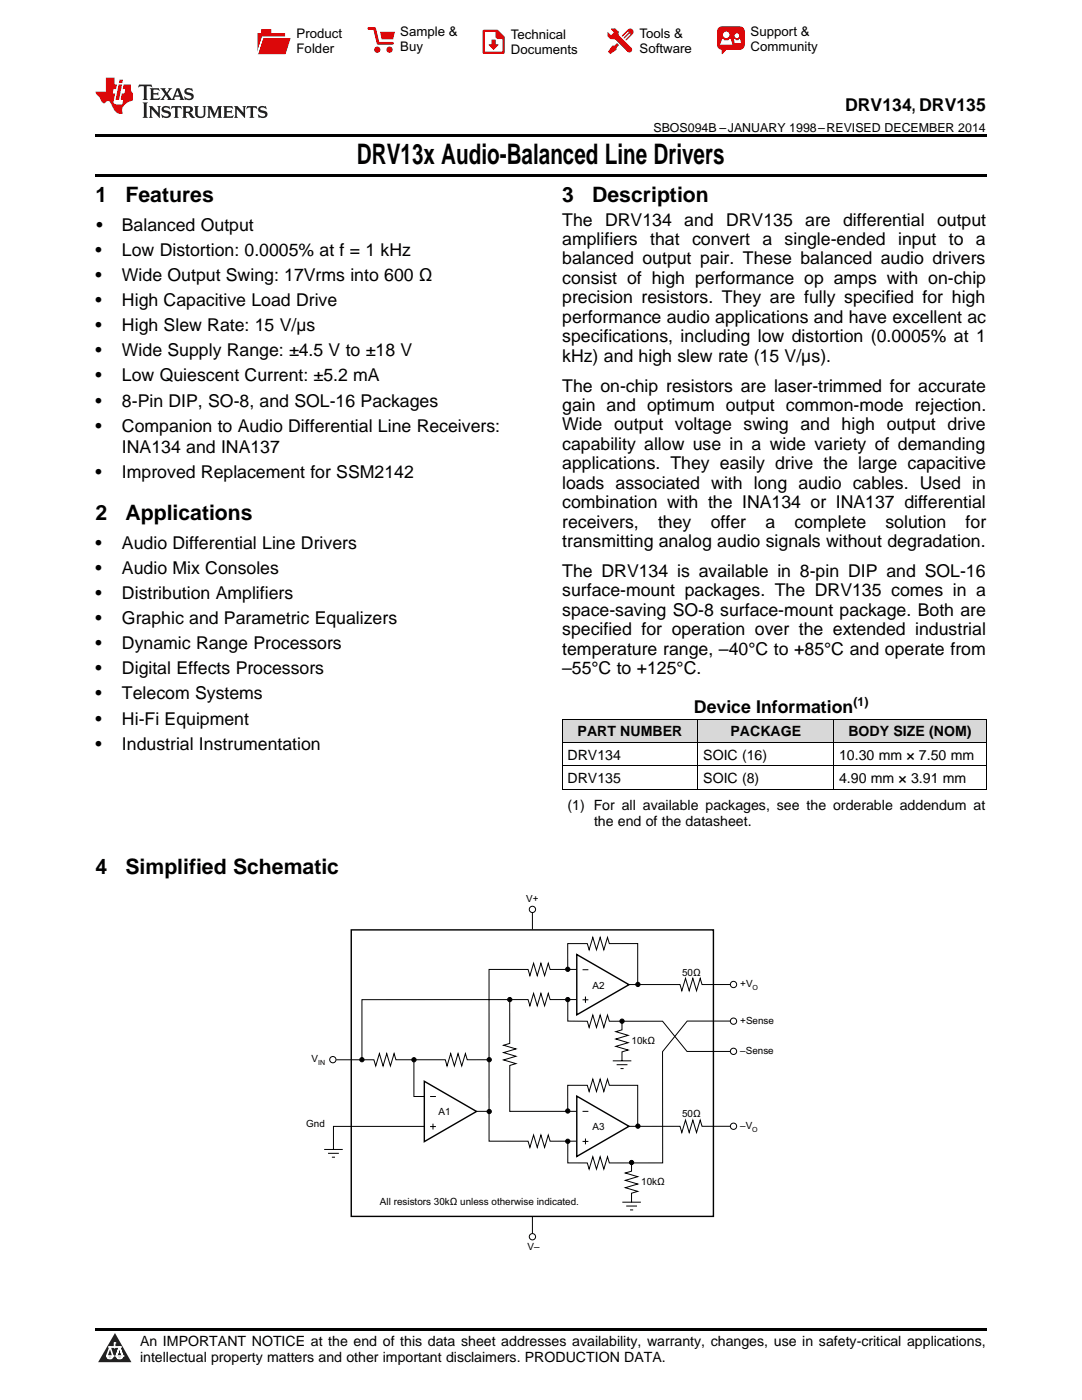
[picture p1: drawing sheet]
<svg xmlns="http://www.w3.org/2000/svg" width="216mm" height="279mm" viewBox="0 0 216 279" stroke-linecap="round" stroke-linejoin="round" font-family="sans-serif">
<defs><g id="words">
<text font-size="5.6" x="71.2" y="32.8">DRV13x Audio-Balanced Line Drivers</text>
<g font-size="4.2">
<text x="19" y="40.4">1</text>
<text x="25" y="40.4">Features</text>
<text x="112.2" y="40.4">3</text>
<text x="118.2" y="40.4">Description</text>
<text x="19" y="103.8">2</text>
<text x="25" y="103.8">Applications</text>
<text x="19" y="174.4">4</text>
<text x="25" y="174.4">Simplified Schematic</text>
</g>
<g font-size="3.5">
<text x="168.6" y="22.2">DRV134, DRV135</text>
<text x="19.2" y="46.1">•</text>
<text x="24.3" y="46.1">Balanced Output</text>
<text x="112.2" y="45">The DRV134 and</text>
<text x="144.9" y="45">DRV135 are</text>
<text x="168.2" y="45">differential</text>
<text x="187" y="45">output</text>
<text x="19" y="51.1">•</text>
<text x="24.3" y="51.1">Low Distortion: 0.0005% at f = 1 kHz</text>
<text x="112.2" y="48.9">amplifiers</text>
<text x="112.2" y="52.8">balanced output pair. These balanced audio drivers</text>
<text x="129.7" y="48.9">that</text>
<text x="138.1" y="48.9">convert a</text>
<text x="156.6" y="48.9">single-ended</text>
<text x="179.2" y="48.9">input to</text>
<text x="194.7" y="48.9">a</text>
<text x="19" y="56.1">•</text>
<text x="24.3" y="56.1">Wide Output Swing: 17Vrms into 600 Ω</text>
<text x="112.2" y="56.7">consist of high performance op amps with on-chip</text>
<text x="19" y="61.1">•</text>
<text x="24.3" y="61.1">High Capacitive Load Drive</text>
<text x="112.2" y="60.5">precision resistors. They are fully specified for high</text>
<text x="112.2" y="64.4">performance audio applications and have excellent ac</text>
<text x="19" y="66.1">•</text>
<text x="19" y="71.1">•</text>
<text x="24.3" y="66.1">High Slew Rate: 15 V/µs</text>
<text x="24.3" y="71.1">Wide Supply Range: ±4.5 V to ±18 V</text>
<text x="112.2" y="68.3">specifications, including low distortion (0.0005% at 1</text>
<text x="19" y="76.1">•</text>
<text x="24.3" y="76.1">Low Quiescent Current: ±5.2 mA</text>
<text x="112.2" y="72.2">kHz) and high slew rate (15 V/µs).</text>
<text x="19" y="81.1">•</text>
<text x="24.3" y="81.1">8-Pin DIP, SO-8, and SOL-16 Packages</text>
<text x="112.2" y="78.1">The on-chip resistors are laser-trimmed for accurate</text>
<text x="112.2" y="82">gain and optimum output common-mode rejection.</text>
<text x="19" y="86.1">•</text>
<text x="24.3" y="86.1">Companion to Audio Differential Line Receivers:</text>
<text x="112.2" y="85.9">Wide output voltage swing and high output drive</text>
<text x="112.2" y="89.8">capability allow use in a wide variety of demanding</text>
<text x="19" y="95.4">•</text>
<text x="24.3" y="90.4">INA134 and INA137</text>
<text x="24.3" y="95.4">Improved Replacement for SSM2142</text>
<text x="112.2" y="93.7">applications. They easily drive the large capacitive</text>
<text x="112.2" y="97.5">loads associated with long audio cables. Used in</text>
<text x="112.2" y="101.4">combination with the INA134 or INA137 differential</text>
<text x="112.2" y="105.3">receivers,</text>
<text x="131.3" y="105.3">they</text>
<text x="141.8" y="105.3">offer</text>
<text x="152.7" y="105.3">a</text>
<text x="158.5" y="105.3">complete</text>
<text x="176.7" y="105.3">solution</text>
<text x="192.7" y="105.3">for</text>
<text x="19" y="109.5">•</text>
<text x="24.3" y="109.5">Audio Differential Line Drivers</text>
<text x="112.2" y="109.2">transmitting analog audio signals without degradation.</text>
<text x="19" y="114.5">•</text>
<text x="19" y="119.6">•</text>
<text x="24.3" y="114.5">Audio Mix Consoles</text>
<text x="24.3" y="119.6">Distribution Amplifiers</text>
<text x="112.2" y="115.1">The DRV134 is available in 8-pin DIP and SOL-16</text>
<text x="112.2" y="119">surface-mount packages. The DRV135 comes in a</text>
<text x="19" y="124.6">•</text>
<text x="24.3" y="124.6">Graphic and Parametric Equalizers</text>
<text x="112.2" y="122.9">space-saving SO-8 surface-mount package. Both are</text>
<text x="19" y="129.6">•</text>
<text x="24.3" y="129.6">Dynamic Range Processors</text>
<text x="112.2" y="126.8">specified for operation over the extended industrial</text>
<text x="112.2" y="130.7">temperature range, –40°C to +85°C and operate from</text>
<text x="19" y="134.6">•</text>
<text x="24.3" y="134.6">Digital Effects Processors</text>
<text x="112.2" y="134.5">–55°C to +125°C.</text>
<text x="19" y="139.6">•</text>
<text x="24.3" y="139.6">Telecom Systems</text>
<text x="138.5" y="142.3">Device Information</text>
<text x="19" y="144.6">•</text>
<text x="19" y="149.6">•</text>
<text x="24.3" y="144.6">Hi-Fi Equipment</text>
<text x="24.3" y="149.6">Industrial Instrumentation</text>
</g>
<g font-size="2.8">
<text x="115.3" y="146.9">PART NUMBER</text>
<text x="145.8" y="146.9">PACKAGE</text>
<text x="169.3" y="146.9">BODY SIZE (NOM)</text>
<text x="113.2" y="151.6">DRV134</text>
<text x="140.3" y="151.6">SOIC (16)</text>
<text x="167.4" y="151.6">10.30 mm × 7.50 mm</text>
<text x="113.2" y="156.2">DRV135</text>
<text x="113.2" y="161.7">(1) For all available packages, see the orderable addendum at</text>
<text x="140.3" y="156.2">SOIC (8)</text>
<text x="167.4" y="156.2">4.90 mm × 3.91 mm</text>
<text x="118.5" y="164.9">the end of the datasheet.</text>
<text x="27.9" y="268.6">An IMPORTANT NOTICE at the end of this data sheet addresses availability, warranty, changes, use in safety-critical applications,</text>
<text x="27.9" y="271.8">intellectual property matters and other important disclaimers. PRODUCTION DATA.</text>
</g>
<g font-size="2.6">
<text x="59.2" y="7.6">Product</text>
<text x="59.2" y="10.6">Folder</text>
<text x="79.9" y="7.3">Sample &amp;</text>
<text x="79.9" y="10.2">Buy</text>
<text x="101.9" y="7.8">Technical</text>
<text x="101.9" y="10.8">Documents</text>
<text x="127.6" y="7.6">Tools &amp;</text>
<text x="127.6" y="10.6">Software</text>
<text x="149.8" y="7.2">Support &amp;</text>
<text x="149.8" y="10.2">Community</text>
</g>
<g font-size="2.5">
<text x="130.4" y="26.3">SBOS094B –JANUARY 1998–REVISED DECEMBER 2014</text>
<text x="170.3" y="140.9">(1)</text>
</g>
<g font-size="2">
<text x="105" y="180">V+</text>
<text x="118.2" y="197.3">A2</text>
<text x="136.1" y="194.8">50Ω</text>
<text x="147.7" y="197.1">+V</text>
<text x="126" y="208.3">10kΩ</text>
<text x="147.7" y="204.4">+Sense</text>
<text x="62.2" y="212">V</text>
<text x="147.7" y="210.4">–Sense</text>
<text x="61.1" y="224.8">Gnd</text>
<text x="87.5" y="222.6">A1</text>
<text x="118.2" y="225.6">A3</text>
<text x="136.1" y="222.9">50Ω</text>
<text x="147.7" y="225.3">–V</text>
<text x="127.9" y="236.5">10kΩ</text>
<text x="75.8" y="240.5">All resistors 30kΩ unless otherwise indicated.</text>
<text x="105.3" y="249.6">V–</text>
</g>
<g font-size="1.4">
<text x="150.2" y="197.6">O</text>
<text x="63.5" y="212.5">IN</text>
<text x="150.1" y="225.9">O</text>
</g>
</g></defs>
<g fill="#d8d8d8">
<path d="M112.2 143.5h27.1v4.7h-27.1z"/>
<path d="M139.3 143.5h27.1v4.7h-27.1z"/>
<path d="M166.4 143.5h30.4v4.7h-30.4z"/>
</g>
<path d="M22.9 266l3.3 5.9h-6.6z" fill="#231f20"/>
<path d="M21.3 270.6h1.2l-.3 .5h-.3a.53 .53 0 0 1-.6-.5z" fill-rule="evenodd" fill="#fff"/>
<path d="M21.3 270.6h1.2l-.3 .5h-.3a.53 .53 0 0 1-.6-.5z" fill="none" stroke="#231f20" stroke-width=".33"/>
<path d="M21.3 270.6l1.2 .1-.3 .4h-.5z" fill="none" stroke="#fff" stroke-width=".33"/>
<path d="M22.9 268.9h.1" fill="none" stroke="#fff" stroke-width=".33"/>
<path d="M22.9 268v.9z" fill="#fff"/>
<path d="M22.9 268v.9z" fill="none" stroke="#fff" stroke-width=".33"/>
<circle cx="22.9" cy="268" r=".16" fill="#fff"/>
<path d="M21.8 268.8h.1" fill="none" stroke="#fff" stroke-width=".33"/>
<path d="M21.8 268.8h2.2z" fill="#fff"/>
<path d="M21.8 268.8h2.2z" fill="none" stroke="#fff" stroke-width=".33"/>
<circle cx="24" cy="268.8" r=".16" fill="#fff"/>
<path d="M23.2 270.6h.1" fill="none" stroke="#fff" stroke-width=".33"/>
<path d="M23.8 268.8l-.6 1.8z" fill="#fff"/>
<path d="M23.8 268.8l-.6 1.8z" fill="none" stroke="#fff" stroke-width=".33"/>
<path d="M23.8 268.8l.7 1.8z" fill="#fff"/>
<path d="M23.8 268.8l.7 1.8z" fill="none" stroke="#fff" stroke-width=".33"/>
<path d="M24.4 270.6h.1" fill="none" stroke="#fff" stroke-width=".33"/>
<circle cx="21.3" cy="270.6" r=".16" fill="#fff"/>
<path d="M22 268.8l-.7 1.8z" fill="#fff"/>
<path d="M22 268.8l-.7 1.8z" fill="none" stroke="#fff" stroke-width=".33"/>
<path d="M22 268.8l.5 1.8z" fill="#fff"/>
<path d="M22 268.8l.5 1.8z" fill="none" stroke="#fff" stroke-width=".33"/>
<circle cx="22.5" cy="270.6" r=".16" fill="#fff"/>
<path d="M23.3 270.6h1.2a.63 .63 0 0 1-.6 .5 .63 .63 0 0 1-.6-.5z" fill-rule="evenodd" fill="#fff"/>
<path d="M23.3 270.6h1.2a.63 .63 0 0 1-.6 .5 .63 .63 0 0 1-.6-.5z" fill="none" stroke="#231f20" stroke-width=".33"/>
<path d="M23.3 270.6h1.2l-.4 .5h-.5z" fill="none" stroke="#fff" stroke-width=".33"/>
<path d="M23.2 270.6h.1" fill="none" stroke="#fff" stroke-width=".33"/>
<circle cx="24.5" cy="270.6" r=".16" fill="#fff"/>
<g fill="#000">
<path d="M19 34.8h177.8v.5h-177.8zM19 26.8h177.8v.6h-177.8zM19 265.1h177.8v.5h-177.8z"/>
<circle cx="101.7" cy="199.5" r=".43"/>
<circle cx="113.3" cy="193.4" r=".42"/>
<circle cx="113.3" cy="199.5" r=".43"/>
<circle cx="127.3" cy="196.5" r=".42"/>
<circle cx="72.2" cy="211.5" r=".42"/>
<circle cx="82.6" cy="211.5" r=".42"/>
<circle cx="97.6" cy="211.5" r=".42"/>
<circle cx="124.1" cy="203.8" r=".42"/>
<circle cx="97.6" cy="221.8" r=".42"/>
<circle cx="113.3" cy="221.7" r=".42"/>
<circle cx="113.3" cy="227.8" r=".43"/>
<circle cx="126" cy="232" r=".42"/>
<circle cx="127.3" cy="224.7" r=".42"/>
</g>
<g fill="none" stroke="#000" stroke-width=".2">
<path d="M112.2 157.5h84.6M112.2 152.8h84.6M112.2 148.1h84.6M112.2 143.5h84.6M112.2 143.5v14M139.2 143.5v14M166.3 143.5v14M196.8 143.5v14M101.7 199.6v8.6l-1.2 .4 2.5 .7-2.5 .8 2.5 .7-2.5 .7 2.5 .8-1.3 .3v9.2h13.4M106.2 182.1v3.4M113.3 193.5v-5.2h3.9l.4 1.3 .7-2.5 .7 2.5 .8-2.5 .7 2.5 .7-2.5 .4 1.2h5.6v8.2M113.3 199.5v4.3h3.9l.4 1.2 .7-2.4 .7 2.4 .8-2.4 .7 2.4 .7-2.4 .4 1.2h10.6l4.9 6h8.6"/>
<path d="M115 199.5h-5.2l-.4-1.2-.7 2.4-.8-2.4-.7 2.4-.7-2.4-.8 2.4-.3-1.2h-33.2v12.1M115.1 193.5h-5.3l-.4-1.3-.7 2.5-.8-2.5-.7 2.5-.7-2.5-.8 2.5-.3-1.2h-7.8v34.2l7.8 .1 .3 1.2 .8-2.5 .7 2.5 .7-2.5 .8 2.5 .7-2.5 .4 1.3 5.2-.1M116.2 193.5h1.2M116.2 199.5h1.2M116.8 198.9v1.2M145.7 196.5h-5.6l-.4-1.2-.7 2.4-.7-2.4-.8 2.4-.7-2.4-.7 2.4-.4-1.2h-10.3M82.6 211.6v7.2h2.1M85.8 218.8h1.2M97.6 211.5h-4.4l-.3-1.2-.8 2.4-.7-2.4-.7 2.4-.8-2.4-.7 2.4-.3-1.2h-9.9l-.4-1.2-.7 2.4-.7-2.4-.8 2.4-.7-2.4-.7 2.4-.4-1.2h-7.5M122.3 211.7h3.7M123 212.5h2.2M123.8 213.3h.6"/>
<path d="M124.1 203.8v1.7l-1.2 .4 2.4 .7-2.4 .8 2.4 .7-2.4 .7 2.4 .8-1.2 .3v1.8M145.7 203.8h-8.6l-4.9 6.1v22.2h-10.6l-.4-1.2-.7 2.4-.7-2.4-.8 2.4-.7-2.4-.7 2.4-.4-1.2h-3.9v-4.3M64.7 229.4h3.7M65.5 230.2h2.1M66.2 230.9h.6M84.7 224.8h-18.2v4.6M85.8 224.8h1.2M86.4 224.3v1.1M95 221.8h2.7M113.3 221.7v-5.1h3.9l.4 1.2 .7-2.4 .7 2.4 .8-2.4 .7 2.4 .7-2.4 .4 1.2h5.6v8.2M116.2 221.8h1.2M116.2 227.8h1.2"/>
<path d="M116.8 227.2v1.2M124.2 239.9h3.7M126 232v1.7l-1.2 .4 2.5 .7-2.5 .8 2.5 .7-2.5 .7 2.5 .8-1.3 .3v1.8M145.7 224.8h-5.6l-.4-1.3-.7 2.5-.7-2.5-.8 2.5-.7-2.5-.7 2.5-.4-1.2h-10.3M106.2 242.8v3.4M124.9 240.7h2.2M125.7 241.5h.6"/>
<circle cx="101.7" cy="199.5" r=".43"/>
<circle cx="106.2" cy="181.5" r=".63"/>
<circle cx="113.3" cy="193.4" r=".42"/>
<circle cx="113.3" cy="199.5" r=".43"/>
<circle cx="127.3" cy="196.5" r=".42"/>
<circle cx="146.4" cy="196.5" r=".63"/>
<circle cx="66.4" cy="211.5" r=".63"/>
<circle cx="72.2" cy="211.5" r=".42"/>
<circle cx="82.6" cy="211.5" r=".42"/>
<circle cx="97.6" cy="211.5" r=".42"/>
<circle cx="124.1" cy="203.8" r=".42"/>
<circle cx="146.4" cy="209.8" r=".63"/>
<circle cx="146.4" cy="203.8" r=".63"/>
<circle cx="97.6" cy="221.8" r=".42"/>
<circle cx="113.3" cy="221.7" r=".42"/>
<circle cx="113.3" cy="227.8" r=".43"/>
<circle cx="126" cy="232" r=".42"/>
<circle cx="127.3" cy="224.7" r=".42"/>
<circle cx="146.4" cy="224.8" r=".63"/>
<circle cx="106.2" cy="246.8" r=".63"/>
</g>
<path d="M70.1 185.6h72.3v57.2h-72.3zM115.1 190.5l10.4 6-10.4 6zM84.7 215.8l10.4 6-10.4 6zM115.1 218.8l10.4 6-10.4 6z" fill="none" stroke="#000" stroke-width=".28"/>
<path d="M27.7 16.9l-.1 .6 .6-.3h.5v.2v2.2l-.2 .4h1l-.2-.4v-2.2v-.2h.5l.6 .3-.2-.6zM29.9 17.6l.2 .4v1.6l-.2 .4h1.9l.1-.6a1.09 1.09 0 0 1-1.3 .1v-.6h.6l.4 .2v-.7l-.2 .2h-.8v-.6l.2-.1a1.01 1.01 0 0 1 1 .3l-.1-.6zM32 17.6l.9 1.2-1 1.2h.9l-.2-.3 .5-.7 .5 .7-.3 .3h1.7l-.2-.3 .1-.4h1l.1 .4-.2 .3h1l-.3-.4-.7-2h-.5l-1 2.2-.8-1.1 .9-1.1h-.9l.2 .2-.4 .7-.4-.7 .2-.2zM35.4 18l.4 1h-.8zM37 17.7a.66 .66 0 0 0-.2 .8 .66 .66 0 0 0 .6 .4l.7 .2 .1 .2a.8 .8 0 0 1-.7 .4 .8 .8 0 0 1-.7-.5l.1 .8 .2-.2a.94 .94 0 0 0 1.1 .1 .94 .94 0 0 0 .4-.9 1.48 1.48 0 0 0-1.3-.6v-.4a1.1 1.1 0 0 1 1.2 .2l-.2-.6-.2 .1-.5-.1zM28.5 20.4l.2 .4v2.3l-.2 .4h1l-.2-.4v-2.3l.2-.4zM29.7 21.2l.2 .4v1.5l-.2 .4h.8l-.3-.4 .1-1.3 1.6 1.8v-2l.2-.4h-.7l.2 .2v1.1l-1.2-1.3zM32.5 21.3a.66 .66 0 0 0-.2 .8 .66 .66 0 0 0 .6 .4l.6 .2 .2 .2a.8 .8 0 0 1-.8 .4 .8 .8 0 0 1-.7-.5l.2 .7 .2-.1a.94 .94 0 0 0 1 .1 .94 .94 0 0 0 .5-1 1.47 1.47 0 0 0-1.3-.6l-.1-.3a1.1 1.1 0 0 1 1.3 .2l-.2-.6-.2 .1-.5-.2zM34.3 21.2l-.2 .6a.64 .64 0 0 1 .8-.3v1.6l-.2 .4h1l-.3-.4 .1-1.6a.66 .66 0 0 1 .8 .3l-.2-.6zM36.3 21.2l.3 .4v1.5l-.3 .4h1l-.2-.2v-.7h.5l.1 .1a.8 .8 0 0 0 1.2 .7l-1-1a.62 .62 0 0 0 .6-.5 .62 .62 0 0 0-.6-.7zM37.1 21.5h.1a.48 .48 0 0 1 .6 0 .48 .48 0 0 1 .1 .6l-.2 .1-.6 .1zM38.7 21.2l.2 .2a2.29 2.29 0 0 0 .4 2 1.05 1.05 0 0 0 1.7-.7v-1.3l.2-.2h-.8l.2 .4v1.1a.61 .61 0 0 1-.6 .6 .61 .61 0 0 1-.6-.6v-1.1l.3-.4zM41.3 21.2l.3 .4v1.5l-.3 .4h.8l-.2-.4v-1.4l.8 1.9 .9-1.9v1.4l-.2 .4h.9l-.2-.4v-1.5l.2-.4h-.8l-.7 1.5-.6-1.5zM44.5 21.2l.2 .4v1.5l-.2 .4h1.9l.2-.6a1.1 1.1 0 0 1-1.4 .2v-.7h.6l.4 .2v-.6l-.2 .1-.8 .1v-.6l.2-.1a1.02 1.02 0 0 1 1.1 .2l-.2-.5zM46.7 21.2l.2 .4v1.5l-.2 .4h.8l-.3-.4 .1-1.3 1.6 1.8v-2l.2-.4h-.7l.2 .2v1.1l-1.2-1.3zM49.3 21.2l-.1 .6a.64 .64 0 0 1 .8-.3v1.6l-.3 .4h1l-.2-.4v-1.6a.66 .66 0 0 1 .8 .3l-.1-.6zM51.7 21.3a.66 .66 0 0 0-.2 .7 .66 .66 0 0 0 .7 .5l.6 .2 .1 .2a.8 .8 0 0 1-.7 .4 .8 .8 0 0 1-.7-.5l.1 .7 .2-.1a.94 .94 0 0 0 1.1 .1 .94 .94 0 0 0 .4-1 1.48 1.48 0 0 0-1.2-.6l-.1-.3a1.1 1.1 0 0 1 1.2 .2l-.2-.6-.1 .1-.6-.2z" fill="#231f20"/>
<path d="M21.1 15.5v2.8h-2v.4l.9 .9a.96 .96 0 0 0 1 1 .59 .59 0 0 1 .5-.4 .59 .59 0 0 1 .5 .3l.4 .8a1.61 1.61 0 0 0 2.1 1.3 1.63 1.63 0 0 1 1.1-2.2l.9-.3v-1.5a1.6 1.6 0 0 1-.4-1.7h-1.4l-.2 .9h.5l-.2 .8h-.5l-.2 1v.3h.5l-.2 .9h-.7a.74 .74 0 0 1-1-.6l.3-1.6h-.5l.2-.8h.5l.1-.9h-.4v-1.4zM23.7 16.9l-.7 3h.8l.6-3zM23.8 15.9l-.1 .7h.7l.2-.7z" fill="#ee1d23"/>
<g fill="#d60000">
<path d="M52.1 5.8h2v.8h2.8v4.2h-5.5v-4.2h.7z" fill-rule="evenodd"/>
<path d="M52.4 7.5h5.6l-1 3.3h-5.6z" fill-rule="evenodd"/>
</g>
<path d="M52.4 7.4h5.7l-.1 .1h-5.5l-1.1 3.3z" fill-rule="evenodd" fill="#fff"/>
<path d="M52.4 7.4h5.7l-.1 .1h-5.5l-1.1 3.3z" fill="none" stroke="#fff" stroke-width=".2"/>
<path d="M73.6 5.7h1.1l.7 2.9h2.9" fill="none" stroke="#d60000" stroke-width=".55"/>
<g fill="#d60000">
<path d="M75.8 6.3h3l-.4 1.6h-2.2z" fill-rule="evenodd"/>
<circle cx="75.3" cy="9.9" r=".62"/>
<circle cx="77.7" cy="9.9" r=".62"/>
</g>
<path d="M96.5 6.2h2.7l1.3 1.2v3.1h-4z" fill="none" stroke="#d60000" stroke-width=".44"/>
<g fill="#d60000">
<path d="M98.1 7.9h.8v1h.5l-.9 1.1-1-1v-.1h.6z" fill-rule="evenodd"/>
<path d="M98.9 6.2h.3l1.3 1.2v.4h-1.3l-.3-.4z" fill-rule="evenodd"/>
<path d="M121.9 5.7h.8l.7 .6 .1 .7 2.5 2.5-.8 .8-2.3-2.3-1.1-.2-.6-.6v-.8l.7 .6 .5-.4v-.2l-.5-.5z" fill-rule="evenodd"/>
<path d="M122.2 9.1h.4l.5-.5 .4 .4-.5 .5v.4l-1.2 .9-.5-.5z" fill-rule="evenodd"/>
<path d="M125.3 5.9a.67 .67 0 0 1 .9 0 .67 .67 0 0 1 0 .9z" fill-rule="evenodd"/>
<path d="M125.3 5.9l.9 .9-1.2 1.2h-.2v-.2l1-.9v-.2h-.2l-.9 1h-.2v-.2l.9-1 .1-.2h-.3l-.9 1h-.2v-.2z" fill-rule="evenodd"/>
<circle cx="125.6" cy="9.9" r=".54"/>
</g>
<path d="M123.3 6.3v.7" fill="none" stroke="#d60000" stroke-width=".2"/>
<g fill="#d60000">
<path d="M143.4 5.5l.6-.2h3.6a.95 .95 0 0 1 1 .9v2.8a.95 .95 0 0 1-1 .9h-3.6a.95 .95 0 0 1-.9-.9v-2.8z" fill-rule="evenodd"/>
<path d="M144 9.9h.9l-.7 .9h-.2z" fill-rule="evenodd"/>
</g>
<g fill="#fff">
<path d="M146.6 8.6h1.3z"/>
<path d="M144.1 7.8h.3l.1 .2h.8l.2-.2h.3l.4 1.1h-2.5z" fill-rule="evenodd"/>
<path d="M146.4 7.8h.3l.1 .2h.5l.2-.2h.2l.2 .8h-1.3z" fill-rule="evenodd"/>
<circle cx="144.9" cy="6.9" r=".65"/>
<circle cx="147" cy="7.1" r=".48"/>
</g>
<use href="#words"/>
</svg>
